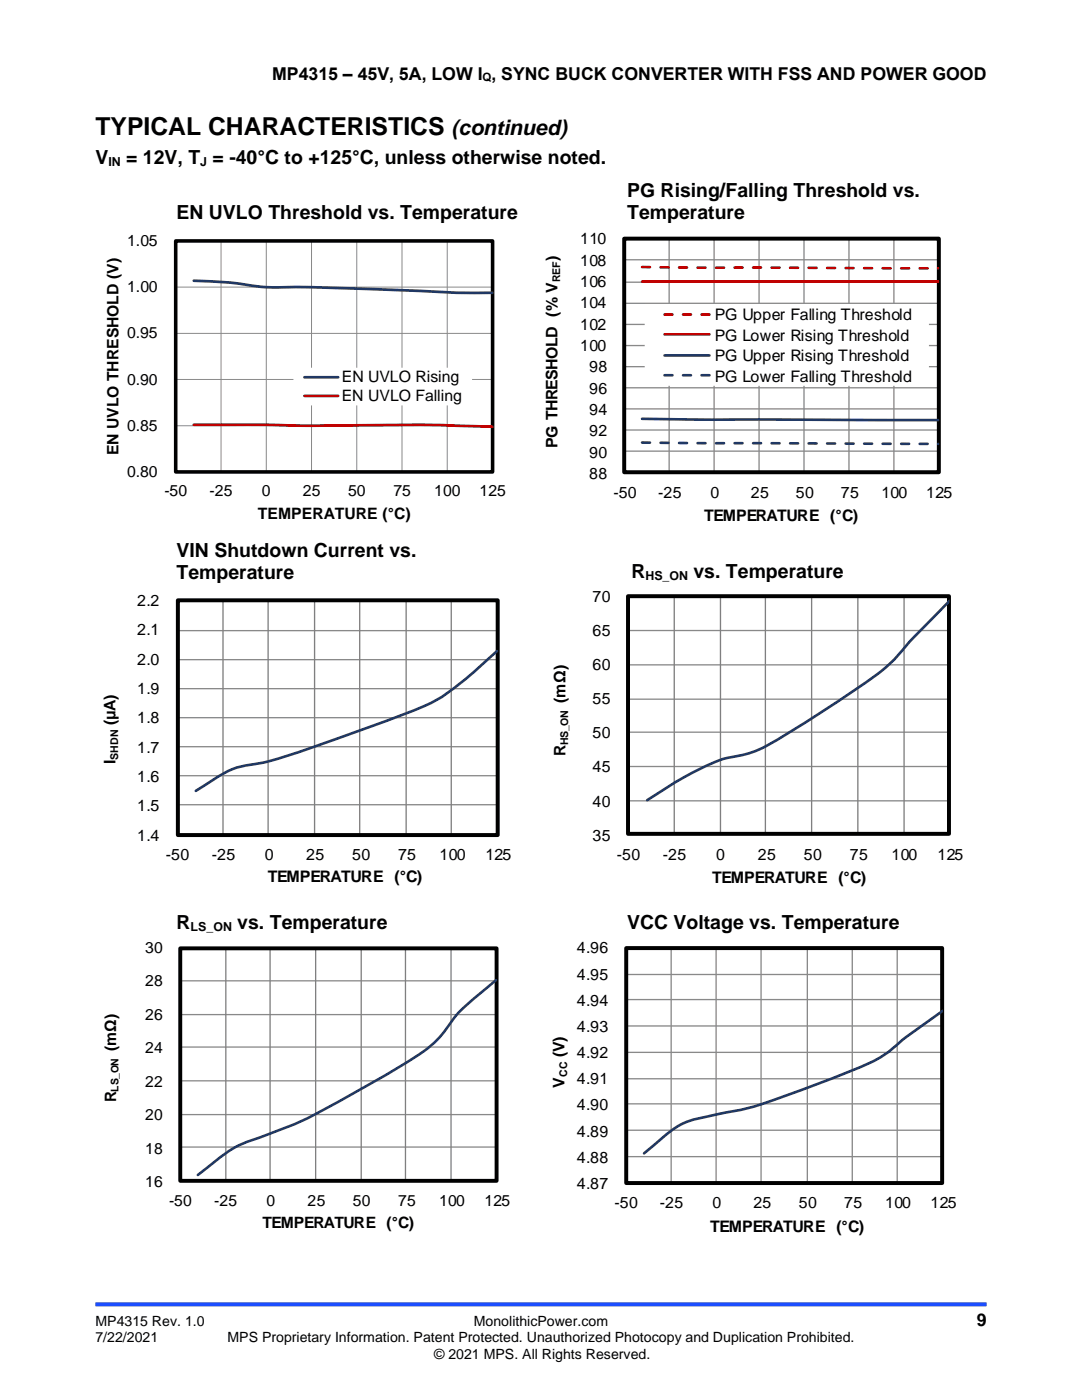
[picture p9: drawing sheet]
<svg xmlns="http://www.w3.org/2000/svg" width="216mm" height="279mm" viewBox="0 0 216 279" stroke-linecap="round" stroke-linejoin="round" font-family="sans-serif">
<defs><g id="words">
<text font-size="4.9" x="19" y="27">TYPICAL CHARACTERISTICS</text>
<text font-size="4.2" x="90.1" y="27">(continued)</text>
<g font-size="3.9">
<text x="19" y="32.7">V</text>
<text x="25.2" y="32.7">= 12V, T = -40°C to +125°C, unless otherwise noted.</text>
<text x="125.2" y="39.3">PG Rising/Falling Threshold vs.</text>
<text x="35.2" y="43.8">EN UVLO Threshold vs. Temperature</text>
<text x="125.2" y="43.8">Temperature</text>
<text x="35.2" y="111.2">VIN Shutdown Current vs.</text>
<text x="35.2" y="115.6">Temperature</text>
<text x="126" y="115.3">R</text>
<text x="138.4" y="115.3">vs. Temperature</text>
<text x="35.2" y="185.3">R</text>
<text x="47.4" y="185.3">vs. Temperature</text>
<text x="125.2" y="185.3">VCC Voltage vs. Temperature</text>
</g>
<g font-size="3.5">
<text x="54.3" y="16">MP4315 – 45V, 5A, LOW I , SYNC BUCK CONVERTER WITH FSS AND POWER GOOD</text>
<text x="194.9" y="264.5">9</text>
</g>
<g font-size="3.2">
<text x="111.2" y="52.1" transform="rotate(-90 111.2 52.1)">)</text>
<text x="115.8" y="53">108</text>
<text x="115.8" y="48.8">110</text>
<text x="115.8" y="57.3">106</text>
<text x="115.8" y="65.8">102</text>
<text x="115.8" y="61.6">104</text>
<text x="142.6" y="63.9">PG Upper Falling Threshold</text>
<text x="115.8" y="70.1">100</text>
<text x="142.6" y="68">PG Lower Rising Threshold</text>
<text x="117.5" y="74.3">98</text>
<text x="142.6" y="72.1">PG Upper Rising Threshold</text>
<text x="142.6" y="76.1">PG Lower Falling Threshold</text>
<text x="117.5" y="82.8">94</text>
<text x="117.5" y="78.6">96</text>
<text x="111.2" y="89.4" transform="rotate(-90 111.2 89.4)">PG THRESHOLD (% V</text>
<text x="117.5" y="87.1">92</text>
<text x="117.5" y="95.6">88</text>
<text x="117.5" y="91.3">90</text>
<text x="122.4" y="99.4">-50</text>
<text x="131.4" y="99.4">-25</text>
<text x="141.7" y="99.4">0</text>
<text x="149.8" y="99.4">25</text>
<text x="158.8" y="99.4">50</text>
<text x="167.8" y="99.4">75</text>
<text x="175.9" y="99.4">100</text>
<text x="184.8" y="99.4">125</text>
<text x="140.5" y="104">TEMPERATURE (°C)</text>
<text x="27.4" y="121">2.2</text>
<text x="118.3" y="120.2">70</text>
<text x="27.4" y="126.8">2.1</text>
<text x="118.3" y="126.9">65</text>
<text x="27.4" y="132.7">2.0</text>
<text x="118.3" y="133.8">60</text>
<text x="27.4" y="138.5">1.9</text>
<text x="112.9" y="140.3" transform="rotate(-90 112.9 140.3)">(mΩ)</text>
<text x="118.3" y="140.6">55</text>
<text x="23" y="144.8" transform="rotate(-90 23 144.8)">(μA)</text>
<text x="27.4" y="144.4">1.8</text>
<text x="118.3" y="147.4">50</text>
<text x="23" y="152.5" transform="rotate(-90 23 152.5)">I</text>
<text x="27.4" y="150.2">1.7</text>
<text x="112.9" y="150.9" transform="rotate(-90 112.9 150.9)">R</text>
<text x="118.3" y="154.2">45</text>
<text x="27.4" y="156.1">1.6</text>
<text x="27.4" y="161.9">1.5</text>
<text x="118.3" y="161">40</text>
<text x="27.4" y="167.8">1.4</text>
<text x="118.3" y="167.8">35</text>
<text x="33.1" y="171.6">-50</text>
<text x="42.3" y="171.6">-25</text>
<text x="52.8" y="171.6">0</text>
<text x="61.1" y="171.6">25</text>
<text x="70.3" y="171.6">50</text>
<text x="79.4" y="171.6">75</text>
<text x="87.7" y="171.6">100</text>
<text x="96.8" y="171.6">125</text>
<text x="123.1" y="171.6">-50</text>
<text x="132.3" y="171.6">-25</text>
<text x="142.9" y="171.6">0</text>
<text x="151.2" y="171.6">25</text>
<text x="160.4" y="171.6">50</text>
<text x="169.6" y="171.6">75</text>
<text x="177.9" y="171.6">100</text>
<text x="187.1" y="171.6">125</text>
<text x="53.4" y="176.1">TEMPERATURE (°C)</text>
<text x="142.1" y="176.2">TEMPERATURE (°C)</text>
<text x="115.1" y="190.3">4.96</text>
<text x="115.1" y="195.5">4.95</text>
<text x="115.1" y="200.7">4.94</text>
<text x="115.1" y="205.9">4.93</text>
<text x="112.6" y="211" transform="rotate(-90 112.6 211)">(V)</text>
<text x="115.1" y="211.2">4.92</text>
<text x="112.6" y="217.1" transform="rotate(-90 112.6 217.1)">V</text>
<text x="115.1" y="221.6">4.90</text>
<text x="115.1" y="216.4">4.91</text>
<text x="115.1" y="226.8">4.89</text>
<text x="115.1" y="232">4.88</text>
<text x="115.1" y="237.3">4.87</text>
<text x="122.6" y="241.1">-50</text>
<text x="131.7" y="241.1">-25</text>
<text x="141.7" y="245.9">TEMPERATURE (°C)</text>
<text x="142.1" y="241.1">0</text>
<text x="150.3" y="241.1">25</text>
<text x="159.4" y="241.1">50</text>
<text x="168.4" y="241.1">75</text>
<text x="176.6" y="241.1">100</text>
<text x="185.7" y="241.1">125</text>
</g>
<g font-size="3.1">
<text x="25.4" y="49.1">1.05</text>
<text x="25.4" y="58.3">1.00</text>
<text x="25.4" y="67.5">0.95</text>
<text x="25.4" y="76.8">0.90</text>
<text x="68.2" y="76.3">EN UVLO Rising</text>
<text x="68.2" y="80">EN UVLO Falling</text>
<text x="25.4" y="86">0.85</text>
<text x="23.6" y="90.9" transform="rotate(-90 23.6 90.9)">EN UVLO THRESHOLD (V)</text>
<text x="25.4" y="95.2">0.80</text>
<text x="32.8" y="98.9">-50</text>
<text x="41.8" y="98.9">-25</text>
<text x="52.3" y="98.9">0</text>
<text x="60.4" y="98.9">25</text>
<text x="69.5" y="98.9">50</text>
<text x="78.5" y="98.9">75</text>
<text x="86.7" y="98.9">100</text>
<text x="95.7" y="98.9">125</text>
<text x="51.5" y="103.6">TEMPERATURE (°C)</text>
<text x="28.9" y="190.2">30</text>
<text x="28.9" y="196.9">28</text>
<text x="28.9" y="203.5">26</text>
<text x="23.2" y="209.8" transform="rotate(-90 23.2 209.8)">(mΩ)</text>
<text x="28.9" y="210.2">24</text>
<text x="23.2" y="219.9" transform="rotate(-90 23.2 219.9)">R</text>
<text x="28.9" y="216.9">22</text>
<text x="28.9" y="223.5">20</text>
<text x="28.9" y="230.2">18</text>
<text x="28.9" y="236.9">16</text>
<text x="33.7" y="240.6">-50</text>
<text x="42.8" y="240.6">-25</text>
<text x="52.4" y="245.1">TEMPERATURE (°C)</text>
<text x="53.2" y="240.6">0</text>
<text x="61.4" y="240.6">25</text>
<text x="70.4" y="240.6">50</text>
<text x="79.5" y="240.6">75</text>
<text x="87.6" y="240.6">100</text>
<text x="96.7" y="240.6">125</text>
</g>
<g font-size="2.8">
<text x="19" y="264.5">MP4315 Rev. 1.0</text>
<text x="19" y="267.9">7/22/2021</text>
<text x="45.4" y="267.9">MPS Proprietary Information. Patent Protected. Unauthorized Photocopy and Duplication Prohibited.</text>
<text x="94.6" y="264.5">MonolithicPower.com</text>
<text x="86.6" y="271.2">© 2021 MPS. All Rights Reserved.</text>
</g>
<g font-size="2.5">
<text x="21.6" y="33.1">IN</text>
<text x="40" y="33.1">J</text>
<text x="128.8" y="115.7">HS_ON</text>
<text x="38" y="185.7">LS_ON</text>
</g>
<text font-size="2.3" x="96.3" y="16.2">Q</text>
<g font-size="2.1">
<text x="111.8" y="56.4" transform="rotate(-90 111.8 56.4)">REF</text>
<text x="113.4" y="148.8" transform="rotate(-90 113.4 148.8)">HS_ON</text>
<text x="23.6" y="151.7" transform="rotate(-90 23.6 151.7)">SHDN</text>
<text x="113.1" y="215" transform="rotate(-90 113.1 215)">CC</text>
<text x="23.7" y="217.8" transform="rotate(-90 23.7 217.8)">LS_ON</text>
</g>
</g></defs>
<path d="M19 260.3h177.8" fill="none" stroke="#1c4eff" stroke-width=".8" stroke-linecap="butt"/>
<path d="M35.1 48.1h63.2v46.1M35.1 57.3h63.2M44.1 48.1v46.1M53.1 48.1v46.1M62.2 48.1v46.1M71.2 48.1v46.1M80.2 48.1v46.1M89.2 48.1v46.1M35.1 66.5h63.2M35.1 75.7h63.2M35.1 85h63.2" fill="none" stroke="#898989" stroke-width=".2"/>
<path d="M35.1 48.1h63.2v46.1h-63.2z" fill="none" stroke="#000" stroke-width=".71" stroke-linecap="butt"/>
<path d="M35.1 48.1v46.1h63.2" fill="none" stroke="#000" stroke-width=".2"/>
<path d="M38.7 56a83.9 83.9 0 0 1 13.5 1.3h1.6a626.4 626.4 0 0 1 35.4 1l9.1 .1" fill="none" stroke="#203864" stroke-width=".54"/>
<path d="M38.7 84.8h15.1a788.7 788.7 0 0 0 32.2 0l12.3 .4" fill="none" stroke="#c00000" stroke-width=".54"/>
<path d="M58.5 73.4h35.7v7.5h-35.7z" fill-rule="evenodd" fill="#fff"/>
<path d="M60.8 75.3h6.7" fill="none" stroke="#203864" stroke-width=".54"/>
<path d="M60.8 79h6.7" fill="none" stroke="#c00000" stroke-width=".54"/>
<g fill="none" stroke="#898989" stroke-width=".26">
<path d="M124.6 47.6h62.7v46.6M124.6 51.8h62.7M124.6 56.3h62.7M133.5 47.6v46.6M142.5 47.6v46.6M151.5 47.6v46.6M160.4 47.6v46.6M169.4 47.6v46.6M178.4 47.6v46.6M124.6 60.5h62.7M124.6 64.7h62.7M124.6 69h62.7"/>
<path d="M124.6 73.2h62.7M124.6 77.4h62.7M124.6 81.6h62.7M124.6 85.8h62.7M124.6 90h62.7"/>
</g>
<path d="M124.6 47.6h62.7v46.6h-62.7z" fill="none" stroke="#000" stroke-width=".79" stroke-linecap="butt"/>
<path d="M124.6 47.6v46.6h62.7" fill="none" stroke="#000" stroke-width=".26"/>
<path d="M128.1 53.3l59.1 .2" fill="none" stroke="#c00000" stroke-width=".53" stroke-dasharray="1.6 2.1"/>
<path d="M128.1 56.2h59.1" fill="none" stroke="#c00000" stroke-width=".53"/>
<path d="M128.1 83.6l13.5 .2h45.6" fill="none" stroke="#203864" stroke-width=".53"/>
<path d="M128.1 88.3l59.1 .3" fill="none" stroke="#203864" stroke-width=".53" stroke-dasharray="1.6 2.1"/>
<path d="M128.6 60.7h56.8v16.3h-56.8z" fill-rule="evenodd" fill="#fff"/>
<path d="M132.6 62.8h9" fill="none" stroke="#c00000" stroke-width=".53" stroke-dasharray="1.6 2.1"/>
<path d="M132.6 66.7h9" fill="none" stroke="#c00000" stroke-width=".53"/>
<path d="M132.6 70.9h9M189.5 119.9a197.1 197.1 0 0 0-10.9 11.5 71.3 71.3 0 0 1-11.5 8.6l-6.3 4.1a78 78 0 0 1-10.2 5.9l-2.1 .6a30.6 30.6 0 0 0-12 4.5l-7.4 4.6M99.2 129.9a77.3 77.3 0 0 1-12.3 9.9 189.9 189.9 0 0 1-18.9 7.3 117.6 117.6 0 0 1-16.9 5.4 17.4 17.4 0 0 0-9.6 3.8l-2.4 1.5M188.1 201.7a128.9 128.9 0 0 0-11.5 8.7 57.7 57.7 0 0 1-11.2 5.1l-8.2 3a60.3 60.3 0 0 1-14.2 3.9l-.9 .2a17.3 17.3 0 0 0-8.5 3.3l-5.1 4.3" fill="none" stroke="#203864" stroke-width=".53"/>
<path d="M132.6 74.9h9" fill="none" stroke="#203864" stroke-width=".53" stroke-dasharray="1.6 2.1"/>
<g fill="none" stroke="#898989" stroke-width=".26">
<path d="M35.5 119.8h63.8M125.3 119h64.1M35.5 125.9h63.8M35.5 131.6h63.8M35.5 137.4h63.8M125.3 125.8h64.1M125.3 132.7h64.1M125.3 139.5h64.1M35.5 143.2h63.8M35.5 149h63.8M35.5 154.8h63.8M125.3 146.1h64.1"/>
<path d="M125.3 153h64.1M125.3 159.8h64.1M35.5 160.6h63.8M36 189.3h63.1M36 195.7h63.1M125 199.5h63M125 194.5h63M125 189.2h63v46.9M133.9 189.2v46.9M142.9 189.2v46.9M151.9 189.2v46.9M161.1 189.2v46.9"/>
<path d="M170.1 189.2v46.9M179 189.2v46.9M36 202.5h63.1M36 209h63.1M36 215.7h63.1M125 215.3h63M125 210h63M125 204.8h63M36 222.4h63.1M36 228.9h63.1M125 230.8h63M125 225.6h63"/>
<path d="M125 220.3h63"/>
</g>
<g fill="none" stroke="#7f7f7f" stroke-width=".26">
<path d="M44.5 119.8v46.9M53.5 119.8v46.9M62.8 119.8v46.9M71.8 119.8v46.9M81 119.8v46.9M90 119.8v46.9M99.3 119.8v46.9M134.5 119v47.4M143.8 119v47.4M152.7 119v47.4M161.9 119v47.4M171.2 119v47.4"/>
<path d="M180.4 119v47.4M189.4 119v47.4M45.1 189.3v46.4M53.9 189.3v46.4M63 189.3v46.4M72.1 189.3v46.4M80.9 189.3v46.4M90 189.3v46.4M99.1 189.3v46.4"/>
</g>
<path d="M35.5 119.8h63.8v46.9h-63.8zM125.3 119h64.1v47.4h-64.1zM125 189.2h63v46.9h-63z" fill="none" stroke="#000" stroke-width=".79" stroke-linecap="butt"/>
<path d="M35.5 119.8v46.9h63.8M125.3 119v47.4h64.1M36 189.3v46.4h63.1M125 189.2v46.9h63" fill="none" stroke="#000" stroke-width=".26"/>
<path d="M36 189.3h63.1v46.4h-63.1z" fill="none" stroke="#000" stroke-width=".78" stroke-linecap="butt"/>
<path d="M99 195.6l-2.9 2.4a28 28 0 0 0-7.4 7.8 24.2 24.2 0 0 1-7.5 6.2 303.8 303.8 0 0 1-21.7 12l-7.3 2.9a24.4 24.4 0 0 0-10.6 5.9l-2.1 1.7" fill="none" stroke="#203864" stroke-width=".52"/>
<use href="#words"/>
</svg>
